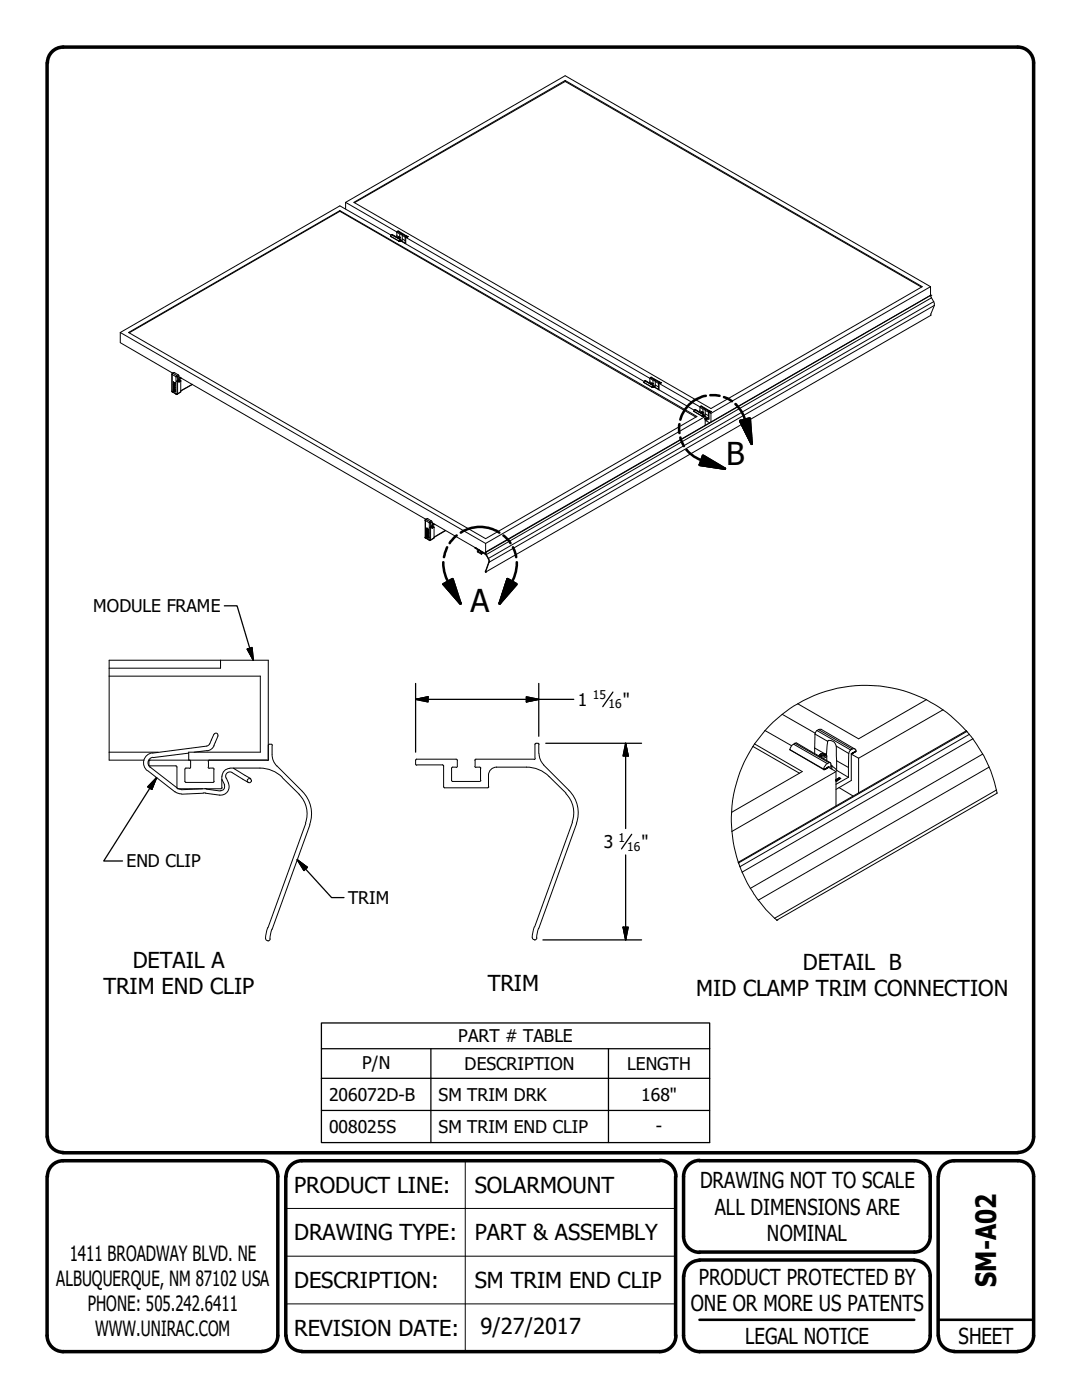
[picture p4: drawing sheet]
<svg xmlns="http://www.w3.org/2000/svg" width="216mm" height="279mm" viewBox="0 0 216 279" stroke-linecap="round" stroke-linejoin="round" font-family="sans-serif">
<defs><g id="words">
<g font-size="6.3">
<text x="144.9" y="92.7">B</text>
<text x="93.9" y="122.1">A</text>
</g>
<text font-size="5.6" x="198.8" y="256.8" transform="rotate(-90 198.8 256.8)">SM-A02</text>
<g font-size="4.4">
<text x="26.5" y="193.2">DETAIL A</text>
<text x="97.3" y="197.7">TRIM</text>
<text x="160.2" y="193.5">DETAIL B</text>
<text x="20.6" y="198.4">TRIM END CLIP</text>
<text x="138.9" y="198.7">MID CLAMP TRIM CONNECTION</text>
<text x="58.7" y="238">PRODUCT LINE:</text>
<text x="94.7" y="238">SOLARMOUNT</text>
<text x="139.7" y="237.1">DRAWING NOT TO SCALE</text>
<text x="142.6" y="242.4">ALL DIMENSIONS ARE</text>
<text x="58.7" y="247.5">DRAWING TYPE:</text>
<text x="94.7" y="247.5">PART &amp; ASSEMBLY</text>
<text x="153" y="247.6">NOMINAL</text>
<text x="58.7" y="257">DESCRIPTION:</text>
<text x="94.7" y="257">SM TRIM END CLIP</text>
<text x="139.4" y="256.4">PRODUCT PROTECTED BY</text>
<text x="137.9" y="261.6">ONE OR MORE US PATENTS</text>
<text x="58.7" y="266.6">REVISION DATE:</text>
<text x="95.9" y="266.3">9/27/2017</text>
<text x="148.7" y="268.2">LEGAL NOTICE</text>
<text x="191.3" y="268.2">SHEET</text>
</g>
<g font-size="4.2">
<text x="13.9" y="251.7">1411 BROADWAY BLVD. NE</text>
<text x="11.2" y="256.7">ALBUQUERQUE, NM 87102 USA</text>
<text x="17.5" y="261.7">PHONE: 505.242.6411</text>
<text x="19" y="266.7">WWW.UNIRAC.COM</text>
</g>
<g font-size="3.5">
<text x="18.6" y="122.2">MODULE FRAME</text>
<text x="115.3" y="140.8">1</text>
<text x="124.3" y="140.8">&quot;</text>
<text x="25.3" y="173.1">END CLIP</text>
<text x="120.5" y="169.2">3</text>
<text x="128" y="169.2">&quot;</text>
<text x="69.5" y="180.4">TRIM</text>
<text x="91.4" y="208">PART # TABLE</text>
<text x="72.3" y="213.3">P/N</text>
<text x="92.7" y="213.6">DESCRIPTION</text>
<text x="125.2" y="213.6">LENGTH</text>
<text x="65.7" y="219.7">206072D-B</text>
<text x="87.5" y="219.7">SM TRIM DRK</text>
<text x="128" y="219.7">168&quot;</text>
<text x="65.7" y="226.1">008025S</text>
<text x="87.5" y="226.1">SM TRIM END CLIP</text>
<text x="130.9" y="225.9">-</text>
</g>
<g font-size="2.4">
<text x="118.3" y="139.6">15</text>
<text x="121.4" y="141.4">16</text>
<text x="123.4" y="168">1</text>
<text x="125.2" y="169.8">16</text>
</g>
</g></defs>
<!-- layer: Visible (ANSI) -->
<g fill="none" stroke="#000" stroke-width=".2">
<path d="M112.8 16.3l71 41M112.8 16.3l-42.1 24.1M112.8 16.1v.2M67.8 42.2l71.1 41M67.8 42.2l-42 24.2M67.8 42v.2M69 40.4l43.8-25.3 72.9 42.1M69 40.4v1.3M69 40.4l10.2 5.9M70.6 40.4l42.2-24.3 71.2 41.1-42.1 24.3zM78 46.9l-10.2-5.8-43.8 25.3M79.2 47.1l.4 .2"/>
<path d="M79.4 47.4h.1M79.4 47.4h.3M79.5 47.4h.1M79.5 47.4h.2M79.6 48.1h.1M79.6 47.4h-.1M79.7 48.1h.1M79.7 47.4h.1M79.7 47.4l.1 .1-.2 .1M79.7 48.1h-.1M79.8 48.1h.1M79.8 48h.1"/>
<path d="M79.8 47.4v-.7h.1a.71 .71 0 0 1 .4 1M79.8 47.4v.3M79.8 48v.1M79.8 48l48.7 28.1M79.9 48.1v-.3l-.3 .3M79.9 47.8l-1.7-1-.2 .1-.1 .3 1.7 .9M79.9 47.9h.1M80 47.9l.3 .3M80 47.9l-.1 .1M80 47.9v.2M80.3 48.2l.5 .3M80.3 47.7v.5"/>
<path d="M80.3 47.7l.5 .3M80.8 48.5h.1M81 47.3h.1M81 47.4l48.7 28.1M81 47.3v1.3M81.1 47.3h.1M81.1 47.2h.1M81.1 47.2v.1M81.2 47.1l-1.8-1-.2 .1v1.1M81.2 47.2h.1M81.2 47.2v-.1l-.4 .2v1.2M185.7 57.2v1.7"/>
<path d="M185.7 57.2l-43.8 25.3M185.7 58.9h.1M185.7 58.9l-88.8 51.3M185.7 58.9l.1 .5 .6 1.1v.5l-.7 1.9-88.8 51.3M24 66.4v2l10.5 6.1M24 66.4l72.9 42.1M25.7 66.4l42.1-24.4 71.3 41.1-42.2 24.4zM34.3 74.7v3.3M34.3 78.1l.1 .2M34.4 74.4l-.1 .2M34.4 74.5l.4-.1 .9 .5v.9l-.5 .3h.2l.2-.2M34.4 78.2l.8 .5"/>
<path d="M34.6 76.8l.1 .1M34.6 77.7h.1M34.6 77.9h.1M34.6 76.2l.1 .3 .2-.1M34.6 77.5h.3l-.1 .3M34.6 77.2h.1M34.6 76.8h.1M34.6 77h.1M34.6 77.8h.1M34.6 77.1h.1M34.6 76.2v.2l.3 .1M34.6 77.5h.1"/>
<path d="M34.6 77.3h.1M34.6 76.6h.1M34.6 77l.3 .1-.2-.1M34.6 76.6v-.1l.2 .1M34.6 77l.3 .2zM34.6 77.3l.3 .2-.2-.2M34.6 76.8v.2M34.6 77.7v.2M34.6 76.6l.3 .3h-.2M34.6 77.7l.1 .1M34.6 77.9l.1 .1M34.6 77.7l.2 .1"/>
<path d="M34.6 77.5l.2 .1M34.6 77.2l.3 .1M34.6 77.2l.2 .1M34.6 77.8l.1 .1M34.7 77.8h.1M34.7 77.9h.1M34.7 78h.1M34.7 76.8v.1M34.7 76.9h.1M34.7 77.3h.1M34.7 76.6h.1M34.7 76.8h.1"/>
<path d="M34.7 77.8v.2M34.7 76.9v.1M34.7 76.6l.1 .1M34.7 77h.1M34.7 78.1h.1M34.7 78l.2 .1M34.7 77.8v.1M34.7 77.9v.2M34.8 78h.1M34.8 78.1h.1M34.8 77.9h.1M34.8 77.6l.1 .1h-.3"/>
<path d="M34.8 78.2h.1M34.8 77.6l.1 .1M34.8 77.8h.1M34.8 77.3h.1M34.8 76.7h.1M34.8 76.6h.1M34.8 76.6l.1 .4h-.2M34.8 77.8v.4M34.9 78h.1M34.9 78.1h.1M34.9 78.2h.1M34.9 76.4h.1"/>
<path d="M34.9 76.4v.1M34.9 77.3h.1M34.9 76.5h.1M34.9 77.7h.1M34.9 77.3h-.3M34.9 77.3h-.2M34.9 78v.2M35.4 78.7h-.2M35.6 75.9h.1M35.6 75.9l.1 .4 .4-.3M35.7 75.2l49.3 28.4M36 75.3l-.3 .2"/>
<path d="M36 76h.1M36.1 76v2.2l-.7 .5M38.4 76.7l-2.3 1.3M128.5 76.3l.3-.4 1.6 1.1M128.5 76.3h.1M128.5 76.3l1.6 1M129.7 75.5l.3-.3 1.7 1.1M129.7 75.5v1M129.7 76.2l.5 .3M129.9 76.6h.1M129.9 76.5l.3 .1h-.2zM130 76.6h.1"/>
<path d="M130 76.5l-.1 .1M130 76.6h.2M130.1 77.3h.1M130.2 77.3h.1M130.2 76.6h.1M130.2 76.5h.1M130.2 76.5l.1 .1-.3 .1M130.2 76.5v.1M130.2 76.5l-.2 .1M130.2 77.2h.1M130.2 76.6l.1-.7 .1-.1a.71 .71 0 0 1 .3 1M130.2 77.2l-.1 .1"/>
<path d="M130.3 77.2h.1M130.3 76.6v.2M130.4 77.2h.1M130.4 77.2l8.1 4.7M130.4 77.2h-.1M130.5 77a.23 .23 0 0 0-.3 0 .23 .23 0 0 0-.1 .3M130.5 77v.2M130.5 77l.1 .1M130.6 77.1l.1 .2M130.6 77.1l-.1 .1M130.6 77.1v.2M130.7 77.3l.7 .4"/>
<path d="M130.7 76.8v.5M130.7 76.8l.7 .4M131.4 77.7h-.1M131.5 76.5h.1M131.5 76.5l8.2 4.7M131.6 76.5h.1M131.6 76.4h.1M131.6 76.5h-.1v1.4M131.6 76.4v.1M131.7 76.4v-.1l-.3 .1v1.3M131.7 76.4h.1M139.6 82l.1-.8 .3-.2 1.7 1"/>
<path d="M139.6 82l.5 .2M139.6 82v.2M139.9 82.4h.1M140 82.4h.1M140 82.3l-.1 .1M140 82.3h.1M140 82.3v.1M140.1 83.1h.1M140.1 82.3h.1M140.1 82.3v.1M140.1 82.3l-.1 .1M140.2 83h.1"/>
<path d="M140.2 82.3l.1 .1-.2 .1M140.2 82.3h.1M140.3 82.9h.1M140.3 83h.1M140.3 82.3v-.7a.27 .27 0 0 1 .3 0 .27 .27 0 0 1 .1 .3v.7M140.3 83l-.2 .1M140.3 82.4v.2M140.3 82.9v.1M140.3 82.9l1.1 .5M140.5 83l-.1-.3-.3 .4M140.5 82.7l-1.8-1-.2 .2-.1 .2 1.7 1M140.5 82.9l.2 .2-43.8 25.4"/>
<path d="M140.7 83.6h.1M140.7 82.6v2.3M140.7 83.6h.2M140.7 82.6l.7 .3M140.8 83.6h.1M140.8 83.5h.1M140.8 83.5h.2M140.8 83.5v.1M140.8 83.9l.8 .5M140.8 83.5l.1 .1M140.9 83.6h.1M140.9 83.5h.1"/>
<path d="M141 83.5h.1M141.4 83.4l-.7 .4M141.5 82.2h.1M141.5 82.3l.4 .2M141.5 82.2v1.4l-.8 .4M141.6 82.2h.1M141.7 82.2h.1M141.7 82.1l-.2-.1-.1 .2v1.2M141.7 82.1h.1M141.7 82.1l-.1 .1M141.9 82.5v1.7M84.8 107.2l.9 .6"/>
<path d="M84.8 103.8v3.5M84.9 103.7l-.1 .2M84.9 103.6l.4-.1 .9 .5v.8l-.4 .5 .4-.1M85.2 105.8l.2 .2h-.2M85.2 106.9h.1M85.2 107h.1M85.2 105.4v.2l.2 .1-.1-.2M85.2 105.4h.1M85.2 105.4l.1 .3v-.2M85.2 106.8h.1M85.2 106.6h.1M85.2 106.6l.2 .1v.2h-.1"/>
<path d="M85.2 106v.1M85.2 105.9v.1M85.2 106.1h.1M85.2 107.1h.1M85.2 106.2h.1M85.2 105.4v.2l.2 .1M85.2 106.4h.1M85.2 106.5h.1M85.2 105.8h.1M85.2 106h.1M85.2 106.1l.2 .2-.1-.2M85.2 106.4h.2l-.2 .1"/>
<path d="M85.2 106.5l.2 .2-.2-.1M85.2 106.2l.2 .2M85.2 106.5v.1M85.2 106.9v.2M85.2 107v.1M85.2 106.9l.1 .1M85.2 107.1l.1 .1M85.2 106.8l.1 .1M85.2 106.6l.1 .1M85.2 107.2h.1M85.2 107.3h.1M85.2 107.2v.1"/>
<path d="M85.3 107.2h.1M85.3 107.3h.1M85.3 107h.1M85.3 107.1h.1M85.3 106.7v.2l-.1-.1M85.3 106.1h.1M85.3 106.7v.2M85.3 106.9h.1M85.3 106.4h.1M85.3 105.8h.1M85.3 105.8v.1M85.3 107v.3"/>
<path d="M85.3 106.4v.1M85.3 105.5v.2M85.3 106.5h.1M85.3 105.7h.1M85.3 105.8l.1 .3h-.1M85.3 107.1v.2M85.3 107.1v.1M85.3 107.2l.1 .1M85.4 107.3h.1M85.4 106.4h.1M85.9 107.9h-.3M86.1 105h.1"/>
<path d="M86.1 105.1h.1M86.1 105v.1M86.1 105.1l.1 .1M86.2 105.2v.2l.4-.2M86.2 104.3l10.7 6.2M86.5 104.5l-.3 .1M86.5 105.2h.1M86.6 105.2v2.2l-.7 .4M88.9 105.9l-2.3 1.4M94.8 109.3l.7 .4v.2M94.8 109.3h.1M94.8 109.3l.4 .4v.4l.9 .5"/>
<path d="M95.4 109.8v.3l.5 .3-.1-.4M95.4 109.8h.1M95.4 109.8l.1 .1M95.5 109.9h.1M95.6 109.8l-.1 .1M95.8 109.9l1.1 .6M95.8 109.9h.1M95.8 110h.1M95.8 109.9v.1M96.1 110.6v-.4h.1a2.57 2.57 0 0 1 1.3 1.4l.1 .4-.8 2 .1 .2M96.4 110.4l-.3 .2M96.9 114.2h.1"/>
<path d="M96.9 110.2l.8 1.8-.8 2.2M96.9 110.2h.1M96.9 108.5v2M21.8 134.9h30.1v15.2h-14.2v1.6M21.8 131.8h31.7v19.9h-23.8M44 131.8v1.5h-22.2M184.8 139.6l-13.5 7.8-12.1-6.9M21.8 150.1h9.8M21.8 151.7h7M29.5 153.8l5.4 4.2 .6 .3 .7 .1M29.7 152.7l.2 .2M29.9 152.8h5.2"/>
<path d="M29.9 151.7l-.2 .2v.8M30.4 150.3a2 2 0 0 0-1.7 1.4 2 2 0 0 0 .7 2.1M30.5 151.1a1.11 1.11 0 0 0-.9 .8 1.11 1.11 0 0 0 .4 1.2l5.3 4.1v-4.1M35.1 152.8l.2 .3M35.3 157.2l.2 .2h8.6M35.6 157.4l.6 .1M36.9 153.5v2.4l.2 .2M37.1 153.3h.7M37.1 153.3l-.2 .2M37.7 150.3l-7.2 .9M37.8 151.7l.2 .2v1.2M38 153.1l-.2 .3"/>
<path d="M40.4 157.4l-4.2 .2M40.6 158.2l.5 .1M40.6 158.3l-4.3 .2M40.9 157.4h.3M41.1 157.5l2.8 .4M41.3 149.8l-2.6 .3M41.5 153.1l.3 .3M41.6 152v1.1M41.8 151.7l-.3 .2M41.8 153.3h.7l.2 .2M41.8 148.4l-.6 .5-10.8 1.4M42.7 153.5v2.5"/>
<path d="M42.7 146.6l-.9 1.9M42.7 146.6a.41 .41 0 0 1 .5-.3 .41 .41 0 0 1 .3 .6M42.7 148.8a1.75 1.75 0 0 1-1.4 1M42.7 155.9l-.2 .2h-5.4M43.5 146.9l-.8 1.9M44.3 154.9v2.3M44.3 155.6v.1M44.3 157.2l-.2 .2M44.3 155.6l.5 1.1M44.8 156.7a.79 .79 0 0 1-.9 1.1M45.1 155.3l.5 1M45.6 156.3a1.68 1.68 0 0 1-1.8 2.4l-2.8-.4"/>
<path d="M45.8 153.3h6.1M45.9 153.4a1.56 1.56 0 0 0-1.6 1.5M46.3 154.2l3.2 1.9M46.3 154.2a.86 .86 0 0 0-1 .1 .86 .86 0 0 0-.2 1M46.5 153.3l.3 .1M46.7 153.4l3.3 2M51.8 153.3a6.4 6.4 0 0 1 4.6 1.8M53.5 148.7l.1-.1 .5-.1 .3 .2M53.6 151.5l-.2 .3M54.3 150.6a3.1 3.1 0 0 0 .9 2.2l5.1 5.1a6.3 6.3 0 0 1 1.5 6.7M54.3 148.8v1.8M56.3 155.2l3.5 3.4"/>
<path d="M59.7 158.6a5.4 5.4 0 0 1 1.3 5.6M82.9 152.5l.3 .2M82.9 151.7v.8M83.1 151.5h7.9M83.1 152.7h5.2M83.2 151.5l-.3 .2M88.3 152.7l.2 .2M88.5 157l.2 .2M88.5 152.8v4.2M88.7 157.2h8.6M90.1 155.7l.2 .3M90.1 153.3v2.5"/>
<path d="M90.3 153.1h.7M90.3 156h5.4M90.3 153.1l-.2 .2M91 151.5l.2 .2M91.2 152.9l-.2 .3M91.2 151.7v1.2M94.7 152.9l.3 .3M94.8 151.7v1.2M95 153.1h.7M95.7 153.1l.2 .2M95.9 153.3v2.5M95.9 155.7l-.2 .3"/>
<path d="M97.5 154.7v2.3M97.5 157l-.2 .2M105.1 153.1a6.4 6.4 0 0 1 4.5 1.9l3.4 3.3M105.1 153.1h-6a1.62 1.62 0 0 0-1.6 1.6M106.6 151.5h-11.6l-.3 .2M106.7 148.5v2.8M106.8 151.4l-.2 .2M107 148.3l-.3 .3M107 148.3h.3M107.3 148.3l.3 .3M107.5 148.5v1.9M107.6 150.4a3.1 3.1 0 0 0 .9 2.2"/>
<path d="M108.5 152.7l5 5a6.3 6.3 0 0 1 1.5 6.7M112.9 158.4a5.4 5.4 0 0 1 1.3 5.7M150.2 149l9.3 5.3M150.6 148.5l9.5 5.5-14.1 8.1M152.7 145.8l5.3 3M156.1 142.6l6.5 3.7M162.6 149.3v-2.8a1.1 1.1 0 0 1 1.2-1l6.8 4M162.6 149.3l1.9 1.1M162.6 149.3v1.1M163.4 150.9h.1M163.6 150.6a.63 .63 0 0 1 .7-.3 .63 .63 0 0 1 .5 .5 .63 .63 0 0 1-.7 .3 .63 .63 0 0 1-.5-.5zM163.8 150.7h.1"/>
<path d="M163.8 150.4l-.4 .5M163.8 150.7v.2l.9-.2M164.4 153.6h.1M164.5 153.5h.1M164.5 153.5l-.1 .1M164.5 150.6h.1M164.5 150.6l.2 .1M164.5 150.6l.1 .1M164.5 150.6l-.7 .1M164.6 153.5h.1M164.6 153.5h-.1M164.7 153.4h.1"/>
<path d="M164.7 150.7h.1M164.7 150.4l.3 .4a.61 .61 0 0 1-.9 .5M164.7 153.4l-.1 .1M164.8 153.4h.1M164.9 153.3h.1M164.9 150.6l.3-2.6a.97 .97 0 0 1 1.5 .5l.2 .4v2.9M164.9 153.3l-.2 .1M165 153.3h.1M165 150.9v.9M165 153.2h.1M165.1 153.2h.1M165.1 153.2l-.1 .1"/>
<path d="M165.2 153.2h.1M165.2 153.1h.1M165.3 153h.1M165.3 153l1.5 1M165.3 153l-.1 .2M165.7 152.2l-6.8-3.9a1.42 1.42 0 0 0-1.2 1.4l6.7 3.9M165.8 153.4l-.1-1.2a1.3 1.3 0 0 0-1.3 1.4M165.8 152.7l.2 .1M166 152.9l.9 .8M166 152.8l-.2 .2M166 152.8v.7M166.8 155.8h.1"/>
<path d="M166.8 155.6h.1M166.8 154l-20.8 11.9M166.8 154v6.8M166.8 155.6l.3 .2M166.8 155.7h.1M166.8 155.6l.1 .1M166.9 155.7h.1M166.9 155.6l.3 .1zM166.9 155.7l-.1 .1M166.9 155.7l.1 .1M166.9 151.8v1.9M166.9 155.5v.1"/>
<path d="M166.9 153.7l2.4 1.4M166.9 151.8l2.4 1.4M167 155.5h.1M167 155.5l.3 .1-.2-.1M167 155.5h.4M167 155.8h.1M167 155.8h-.1M167.1 155.5l.3 .1M167.1 155.5v.1M167.1 155.8h-.2M167.2 155.4l.2 .2M167.4 155.4h.1"/>
<path d="M167.4 155.3l.4 .1-.2-.1h-.2v.1M167.4 155.3v.1M167.4 157.2l2.8 1.7M167.4 155.5v.1M167.4 155.4l.2 .1zM167.4 155.3l-.1 .1M169.3 155.1l-2.5 1.4M169.3 153.2v1.9M169.9 150.4h.1M169.9 150.5l1.4 .8M169.9 150.4v5.4l-3.1 1.7M170 150.4h.1"/>
<path d="M170 150.4h-.1M170.1 150.3h.1M170.1 150.3l-.1 .1M170.2 150.2h.1M170.2 150.2l-.1 .1M170.3 150.2h.1M170.3 150.2h-.1M170.4 150.2h.1M170.4 150.1h.1M170.5 150.1h.1M170.5 150.1l-.1 .1M170.6 150.1h.1"/>
<path d="M170.6 150h.1M170.7 150l.1-.2a.71 .71 0 0 0-.7-.4 .71 .71 0 0 0-.6 .6l-.1 .4-.1 2.8M170.7 149.9v.1M170.7 150l-.1 .1M171.3 151.3v6.9M188.2 141.7l-16.9 9.6M192.8 145.9l-45.5 26.2M198.9 158.3l-43.9 25.3M61 164.3l-7.5 20.9M61.8 164.6l-7.5 20.9M114.2 164.1l-7.5 20.9M115.1 164.3l-7.6 21"/>
<path d="M53 187.3l.1 .3 .3 .1M53.4 187.8h.1M53.4 185.1l-.4 2.2M53.9 187.4l-.1 .2-.3 .2M54.3 185.4l-.4 2M106.2 187.1l.1 .3 .3 .1M106.6 187.6h.1M106.6 184.9l-.4 2.2M107.1 187.2v.2l-.4 .2M107.5 185.2l-.4 2"/>
<circle cx="79.6" cy="47.4" r=".13"/>
<circle cx="140.1" cy="82.4" r=".14"/>
<circle cx="49.8" cy="155.8" r=".41"/>
</g>
<!-- layer: Visible Narrow (ANSI) -->
<g fill="none" stroke="#000" stroke-width=".2">
<path d="M77.9 47.1l1.7 1M78.1 46.9l1.7 .9M78.2 46.8l1.7 1M79.2 46.4l.6 .3M79.2 46.2l1.8 1M79.4 46.2l1.6 .9M79.4 47.4h.1M79.6 47.4h.1M79.7 47.4h.1M80.3 47l.5 .3M185.7 58.9l-88.7 51.3M185.9 59.4l-88.9 51.3"/>
<path d="M34.3 78l.1 .2M34.3 74.7h.1M34.4 78.2h.1M34.4 74.7v3.5M34.4 74.7l.7 .5M34.4 78.2l.7 .4M34.4 74.5h.1M34.5 74.5l-.1 .2M34.5 74.5l.7 .4M34.6 76.8h.1M34.7 76.9h.1M34.8 77.8h.1"/>
<path d="M34.8 77.6h.1M34.8 74.4l-.3 .1M35.1 78.6h.3M35.1 78.6l.1 .1M35.1 75.2h.3M35.1 75.2v3.4M35.2 74.9l.2 .3M35.2 74.9l-.1 .3M35.2 76.1h.2M35.3 76.1h.1M35.4 76l-.1 .1M35.4 78.6v.1"/>
<path d="M35.4 75.2v.8M35.4 76.1v2.5M35.6 75.9h.1M35.6 74.8l-.4 .1M35.7 75l-.3 .2M35.7 76.2h.1M35.9 75.3l-.2 .1M36 75.3l-.3 .2M36 76h.1M36.1 78.2l-.7 .4M36.2 75.4l-.5 .4M36.3 75.5l-.7 .4"/>
<path d="M38.4 76.7l-2.3 1.3M128.5 76.3l1.6 1M128.7 76l1.6 1M128.7 75.9l1.7 1.1M129.7 75.5l.6 .4M129.8 75.4l1.6 .9M129.9 75.3l1.7 1M130 76.6h.1M130.2 76.6h.1M130.2 76.5v.1M130.7 76.1l.7 .4M186.3 60.2l-88.8 51.2"/>
<path d="M186.4 61l-88.8 51.2M138.4 82l1.7 1.1M138.6 81.8l1.7 .9M138.7 81.7l1.6 1M139.7 81.3l.6 .4M139.8 81.1l1.7 1M139.8 81.1l1.7 .9M140 82.3v.1M140.1 82.3h.1M140.2 82.4h.1M140.7 83.6h.1M140.7 81.9l.7 .3"/>
<path d="M140.8 83.6h.1M140.8 83.5h.1M140.9 83.5h.1M84.8 107.3h.1M84.8 103.8l.1 .1M84.9 107.3v.1M84.9 103.6l.1 .1M84.9 103.9v3.4M84.9 103.9l.8 .4M84.9 107.3l.8 .5M85 103.7l-.1 .2M85 103.7l.8 .4"/>
<path d="M85.2 106h.1M85.2 106v.1M85.3 106.9h.1M85.3 106.7h.1M85.3 103.5l-.3 .2M85.7 107.8h.2M85.7 107.8h.1M85.7 104.3h.2M85.7 104.3v3.5M85.8 104.1l.1 .2M85.8 104.1l-.1 .2M85.8 105.2h.1"/>
<path d="M85.8 105.3h.1M85.9 107.8h.1M85.9 104.3v.9M85.9 105.3v2.5M86 103.9l-.2 .2M86 105.1h.1M86.1 105.1h.1M86.1 105.1l.1 .1M86.2 104.2l-.3 .1M86.2 105.3v.1M86.4 104.5l-.2 .1M86.5 104.5l-.3 .1"/>
<path d="M86.5 105.2h.1M86.6 107.3l-.7 .5M86.7 104.6l-.5 .3M86.8 104.6l-.7 .4M88.8 105.9l-2.2 1.3M95.4 109.8h.1M95.5 109.7h.1M95.8 109.9l-.4 .1M95.9 110.4h.1M96.2 110.2l-.1 .2M21.8 131.8v19.9M157.6 149.6l6.7 3.9"/>
<path d="M158.4 148.5l6.7 3.9M158.6 148.3l6.8 3.9M162.6 146.5l2.6 1.5M163 145.8l6.7 3.9M163.3 145.6l6.8 3.9M163.8 150.7h.1M164.5 150.6h.1M164.7 150.7h.1M166.8 155.8v.1M166.9 155.7v.1M166.9 148.9l2.5 1.5M166.9 155.8h.1"/>
<path d="M167.4 155.3h.1M167.4 155.4h.1M167.6 155.3h.1M192.9 146l-45.5 26.2M193.4 146.6l-45.8 26.4M194.1 147.4l-46 26.7M196.1 150.5l-46.4 26.8M197.4 153.1l-46.1 26.5M198.8 157.7l-44.2 25.6"/>
</g>
<g fill="#000">
<circle cx="36" cy="76" r=".19"/>
<circle cx="86.5" cy="105.2" r=".19"/>
</g>
<path d="M36 76l-.3 .1M86.5 105.2l-.3 .1" fill="none" stroke="#000" stroke-width=".38"/>
<!-- layer: Break Line (ANSI) -->
<path d="M198.9 158.3a26.8 26.8 0 0 0-39.6-18 26.8 26.8 0 0 0-4.3 43.3M155 183.6h.1" fill="none" stroke="#000" stroke-width=".2"/>
<!-- layer: Detail Boundary (ANSI) -->
<g fill="none" stroke="#000" stroke-width=".51">
<path d="M140.8 79a6.5 6.5 0 0 0-5 4.8M141.7 78.9l1.9 .1M144.5 79.2l1.5 .9M135.6 84.6v1.8M135.8 87.3l.7 1.7M137 89.8a6.8 6.8 0 0 0 3 2l4.7 1.7M140.3 90.9l4.4 2.6-5.1-.7zM146.7 80.6h.1a7.2 7.2 0 0 1 1.9 3.2l1.3 4.8M147.7 84l1.9-.5 .4 5.1zM88.5 112.2v.3a7.4 7.4 0 0 0 .9 3.6l2.5 4.4M88.5 116.6l1.8-1 1.6 4.9zM89.2 109.2l-.6 2"/>
<path d="M91.1 106.9l-1.4 1.5M91.9 106.3a7 7 0 0 1 7.7 0M100.5 106.9l.9 .9 .5 .6M101.3 115.6l1.8 1-3.4 3.9zM102.4 109.2l.6 2M103.1 112.2v.3a7.4 7.4 0 0 1-.9 3.6l-2.5 4.4"/>
</g>
<path d="M139.6 92.8l5.1 .7zM140.3 90.9l4.4 2.6-5.1-.7zM147.7 84l2.3 4.6zM147.7 84l1.9-.5 .4 5.1zM88.5 116.6l3.4 3.9zM88.5 116.6l1.8-1 1.6 4.9zM101.3 115.6l-1.6 4.9zM101.3 115.6l1.8 1-3.4 3.9z" fill="#000" stroke="#000" stroke-width=".51"/>
<!-- layer: Title (ANSI) -->
<path d="M139.6 263.4h42.8M187.2 263.4h19" fill="none" stroke="#000" stroke-width=".51"/>
<!-- layer: Border (ANSI) -->
<g fill="none" stroke="#000" stroke-width=".7">
<path d="M9.4 12.6v214.3M12.6 9.4h190.5M12.6 9.4a3.1 3.1 0 0 0-3.1 3.1M203.1 9.4a3.1 3.1 0 0 1 3.1 3.1M206.2 12.6v214.3a3.1 3.1 0 0 1-3.1 3.1M9.4 234.8v31.8M9.5 226.9a3.1 3.1 0 0 0 3.1 3.1M12.6 231.6h39.7a3.1 3.1 0 0 1 3.1 3.2v31.8M12.6 230.1h190.5M12.6 231.6a3.1 3.1 0 0 0-3.1 3.2M57 234.8v31.8M131.6 231.6h-71.4a3.1 3.1 0 0 0-3.1 3.2"/>
<path d="M131.7 231.6a3.2 3.2 0 0 1 3.2 3.2M134.8 234.8v31.8M139.6 231.6h42.8M139.6 231.6a3.2 3.2 0 0 0-3.2 3.2v11.9M182.5 231.6a3.1 3.1 0 0 1 3.1 3.2v11.9M187.2 234.8v31.8M190.4 231.6h12.7M190.4 231.6a3.1 3.1 0 0 0-3.1 3.2M203.1 231.6a3.1 3.1 0 0 1 3.1 3.2v31.8M136.4 246.7a3.2 3.2 0 0 0 3.2 3.2M136.4 254.6v12M139.6 251.5h42.8"/>
<path d="M139.6 249.9h42.8M139.6 251.5a3.1 3.1 0 0 0-3.1 3.2M182.5 251.5a3.1 3.1 0 0 1 3.1 3.2M185.6 246.7a3.1 3.1 0 0 1-3.1 3.2M185.6 254.6v12M9.4 266.5a3.2 3.2 0 0 0 3.2 3.2M12.6 269.7h39.7M55.4 266.5a3.1 3.1 0 0 1-3.1 3.2M57.1 266.5a3.1 3.1 0 0 0 3.1 3.2M134.9 266.5a3.2 3.2 0 0 1-3.2 3.2h-71.5M136.4 266.5a3.2 3.2 0 0 0 3.2 3.2M139.6 269.7h42.8"/>
<path d="M185.6 266.5a3.1 3.1 0 0 1-3.1 3.2M187.3 266.5a3.1 3.1 0 0 0 3.1 3.2M190.4 269.7h12.7M206.2 266.5a3.1 3.1 0 0 1-3.1 3.2"/>
</g>
<path d="M92.8 231.6v38.1M57 241.2h77.8M57 250.7h77.8M57 260.2h77.8" fill="none" stroke="#000" stroke-width=".2"/>
<!-- layer: Dimension (ANSI) -->
<g fill="none" stroke="#000" stroke-width=".25">
<path d="M82.9 139.6l2.5-.5v1zM82.9 139.6h31.6M82.9 136.4v13.7M105 139.1l2.5 .5-2.5 .5zM107.5 136.4v10.5M122.3 138.1l-2 2.9M108.9 148.3h19.1M124.8 148.3l.5 2.6h-1zM124.8 148.3v17.1M124.8 170.6v17M126 166.5l-2 2.9M108.3 187.6h19.7"/>
<path d="M124.3 185h1l-.5 2.6z"/>
</g>
<path d="M82.9 139.6l2.5-.5zM82.9 139.6l2.5-.5v1zM105 140.1l2.5-.5zM105 139.1l2.5 .5-2.5 .5zM124.8 148.3l.5 2.6zM124.8 148.3l.5 2.6h-1zM124.3 185l.5 2.6zM124.3 185h1l-.5 2.6z" fill="#000" stroke="#000" stroke-width=".25"/>
<!-- layer: Symbol (ANSI) -->
<g fill="none" stroke="#000" stroke-width=".25">
<path d="M44.8 120.9h2.5l3.2 10.9M49.3 129.5l1-.3 .2 2.6zM31.2 155.2l-.9 2.3-.8-.5zM31.2 155.2l-10.5 16.6h3.7M59.3 171.6l2 1.5-.7 .6zM59.3 171.6l6.9 7.5h2.4M64.1 209.3v-5.1h77.5v5.1M64.1 215.2h77.5M86 209.3v18.7M121.4 209.3v18.7M141.6 209.3h-77.5v5.9M141.6 209.3v18.7h-77.5v-12.8"/>
<path d="M64.1 221.6h77.5"/>
</g>
<path d="M49.3 129.5l1.2 2.3zM49.3 129.5l1-.3 .2 2.6zM31.2 155.2l-.9 2.3zM31.2 155.2l-.9 2.3-.8-.5zM59.3 171.6l2 1.5zM59.3 171.6l2 1.5-.7 .6z" fill="#000" stroke="#000" stroke-width=".25"/>
<use href="#words"/>
</svg>
